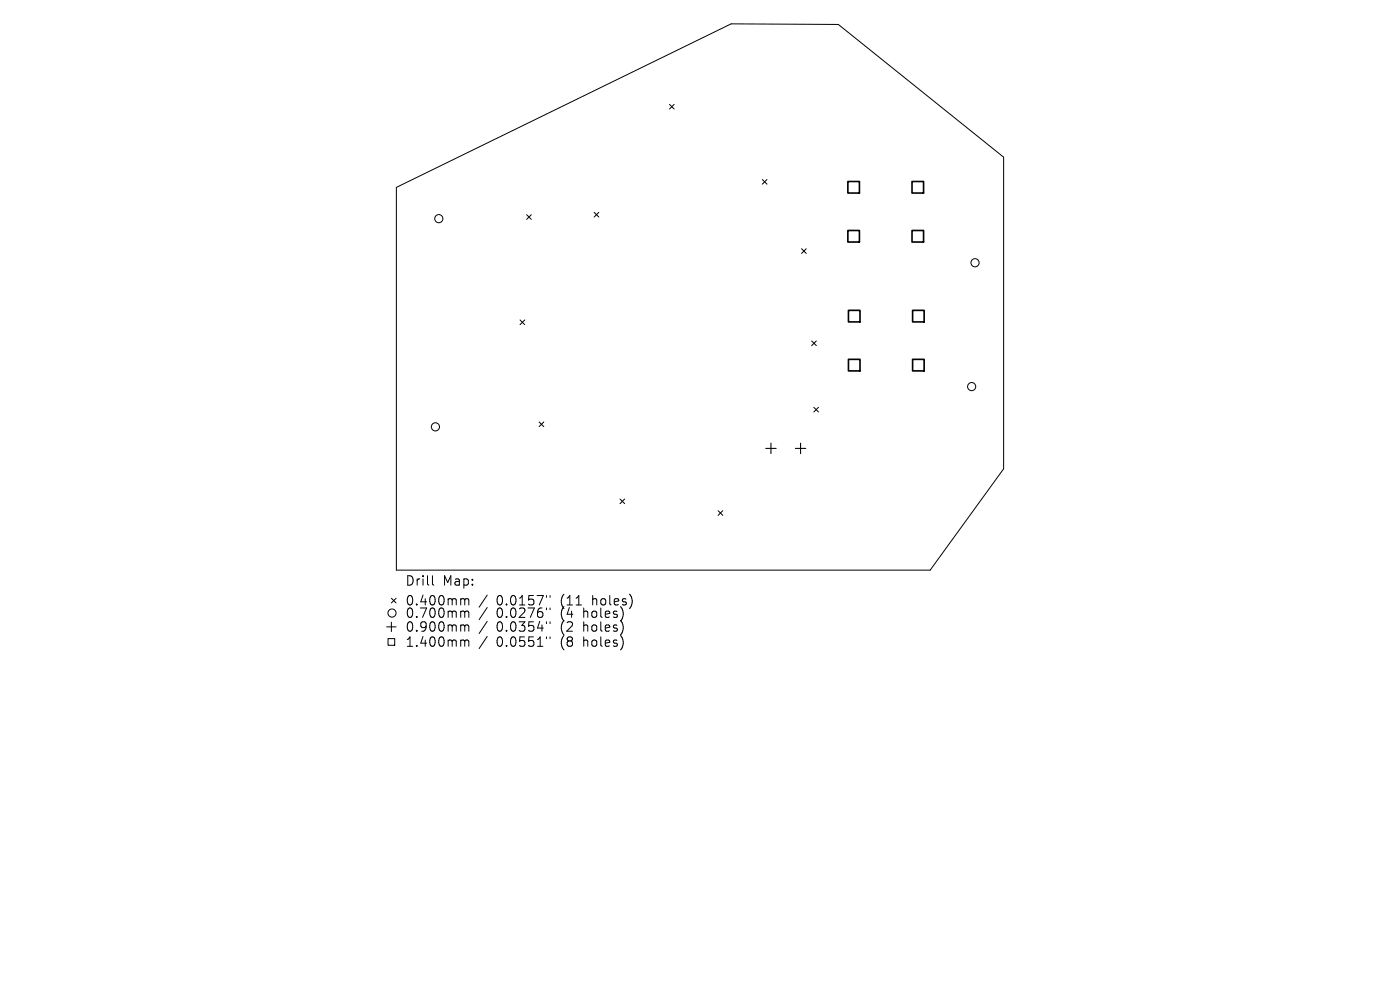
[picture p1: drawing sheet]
<svg xmlns="http://www.w3.org/2000/svg" width="297mm" height="210mm" viewBox="0 0 297 210" stroke-linecap="round" stroke-linejoin="round" font-family="sans-serif">
<defs><g id="words">
<g font-size="2.8">
<text x="86" y="124.5">Drill</text>
<text x="93.9" y="124.5">Map:</text>
<text x="86" y="128.7">0.400mm</text>
<text x="86" y="131.3">0.700mm</text>
<text x="105.3" y="128.7">0.0157&quot;</text>
<text x="105.3" y="131.3">0.0276&quot;</text>
<text x="118.9" y="128.7">(11</text>
<text x="118.9" y="131.3">(4</text>
<text x="123.8" y="131.3">holes)</text>
<text x="125.7" y="128.7">holes)</text>
<text x="86" y="134.2">0.900mm</text>
<text x="86" y="137.4">1.400mm</text>
<text x="105.3" y="134.2">0.0354&quot;</text>
<text x="105.3" y="137.4">0.0551&quot;</text>
<text x="118.9" y="134.2">(2</text>
<text x="118.9" y="137.4">(8</text>
<text x="123.8" y="134.2">holes)</text>
<text x="123.8" y="137.4">holes)</text>
</g>
</g></defs>
<g fill="none" stroke="#000" stroke-width=".21">
<path d="M84.1 39.8l71-34.7 22.7 .1 35.1 28.1v66.2l-15.6 21.4h-113.2zM142 22.1l1 1M143 22.1l-1 1M161.7 38.1l1 1M162.7 38.1l-1 1M111.7 45.5l1 1M112.7 45.5l-1 1M126 45l1 1M127 45l-1 1M170.1 52.8l.9 1M171 52.8l-.9 1M110.3 67.9l1 1"/>
<path d="M111.3 67.9l-1 1M172.2 72.3l1 1M173.2 72.3l-1 1M114.4 89.5l1 1M115.4 89.5l-1 1M172.6 86.4l1 1M173.6 86.4l-1 1M131.5 105.9l1 .9M132.5 105.9l-1 .9M152.3 108.3l1 1M153.3 108.3l-1 1M82 133h2"/>
<path d="M82.3 135.5h1.4v1.4h-1.4zM83 132v2M83 126.9l1 1M84 126.9l-1 1M91.7 122.1v1.7l.3 .3M98.3 127l.3 .3M98.3 129.6l.3 .3M98.3 132.6l.3 .3M98.3 135.8l.3 .3M98.6 127.3v1M98.6 129.9v1.1M98.6 132.9v1"/>
<path d="M98.6 136.1v1M98.6 127.3l.3-.3 .5 .1 .1 1.2M98.6 129.9l.3-.3 .5 .1 .1 1.3M98.6 132.9l.3-.3 .5 .1 .1 1.2M98.6 136.1l.3-.3 .5 .1 .1 1.2M103.4 126.2l-1.8 2.6M103.4 128.9l-1.8 2.5M103.4 131.8l-1.8 2.6M103.4 135l-1.8 2.6M115.9 126.3v.4M115.9 129v.4M115.9 131.9v.4"/>
<path d="M115.9 135.1v.4M116.7 126.3v.4M116.7 129v.4M116.7 131.9v.4M116.7 135.1v.4M122.2 128.3h1.2M132.1 132.5v1.3M132.1 135.7v1.3M132.2 130l-.1 .9M134 126.9v1.3"/>
<circle cx="93.1" cy="46.4" r=".87"/>
<circle cx="206.8" cy="55.7" r=".87"/>
<circle cx="92.4" cy="90.5" r=".87"/>
<circle cx="206.1" cy="82" r=".87"/>
<circle cx="83.2" cy="130" r=".87"/>
</g>
<path d="M162.4 95.1h2.3M163.6 94v2.2M168.7 95.1h2.2M169.8 94v2.2" fill="none" stroke="#000" stroke-width=".22"/>
<path d="M179.9 38.5h2.4v2.5h-2.4zM193.5 38.5h2.4v2.5h-2.4zM179.9 48.9h2.4v2.4h-2.4zM193.5 48.9h2.4v2.4h-2.4zM180 65.8h2.4v2.5h-2.4zM180 76.2h2.4v2.5h-2.4zM193.6 65.8h2.5v2.5h-2.5zM193.6 76.2h2.5v2.5h-2.5z" fill="none" stroke="#000" stroke-width=".35"/>
<use href="#words"/>
</svg>
